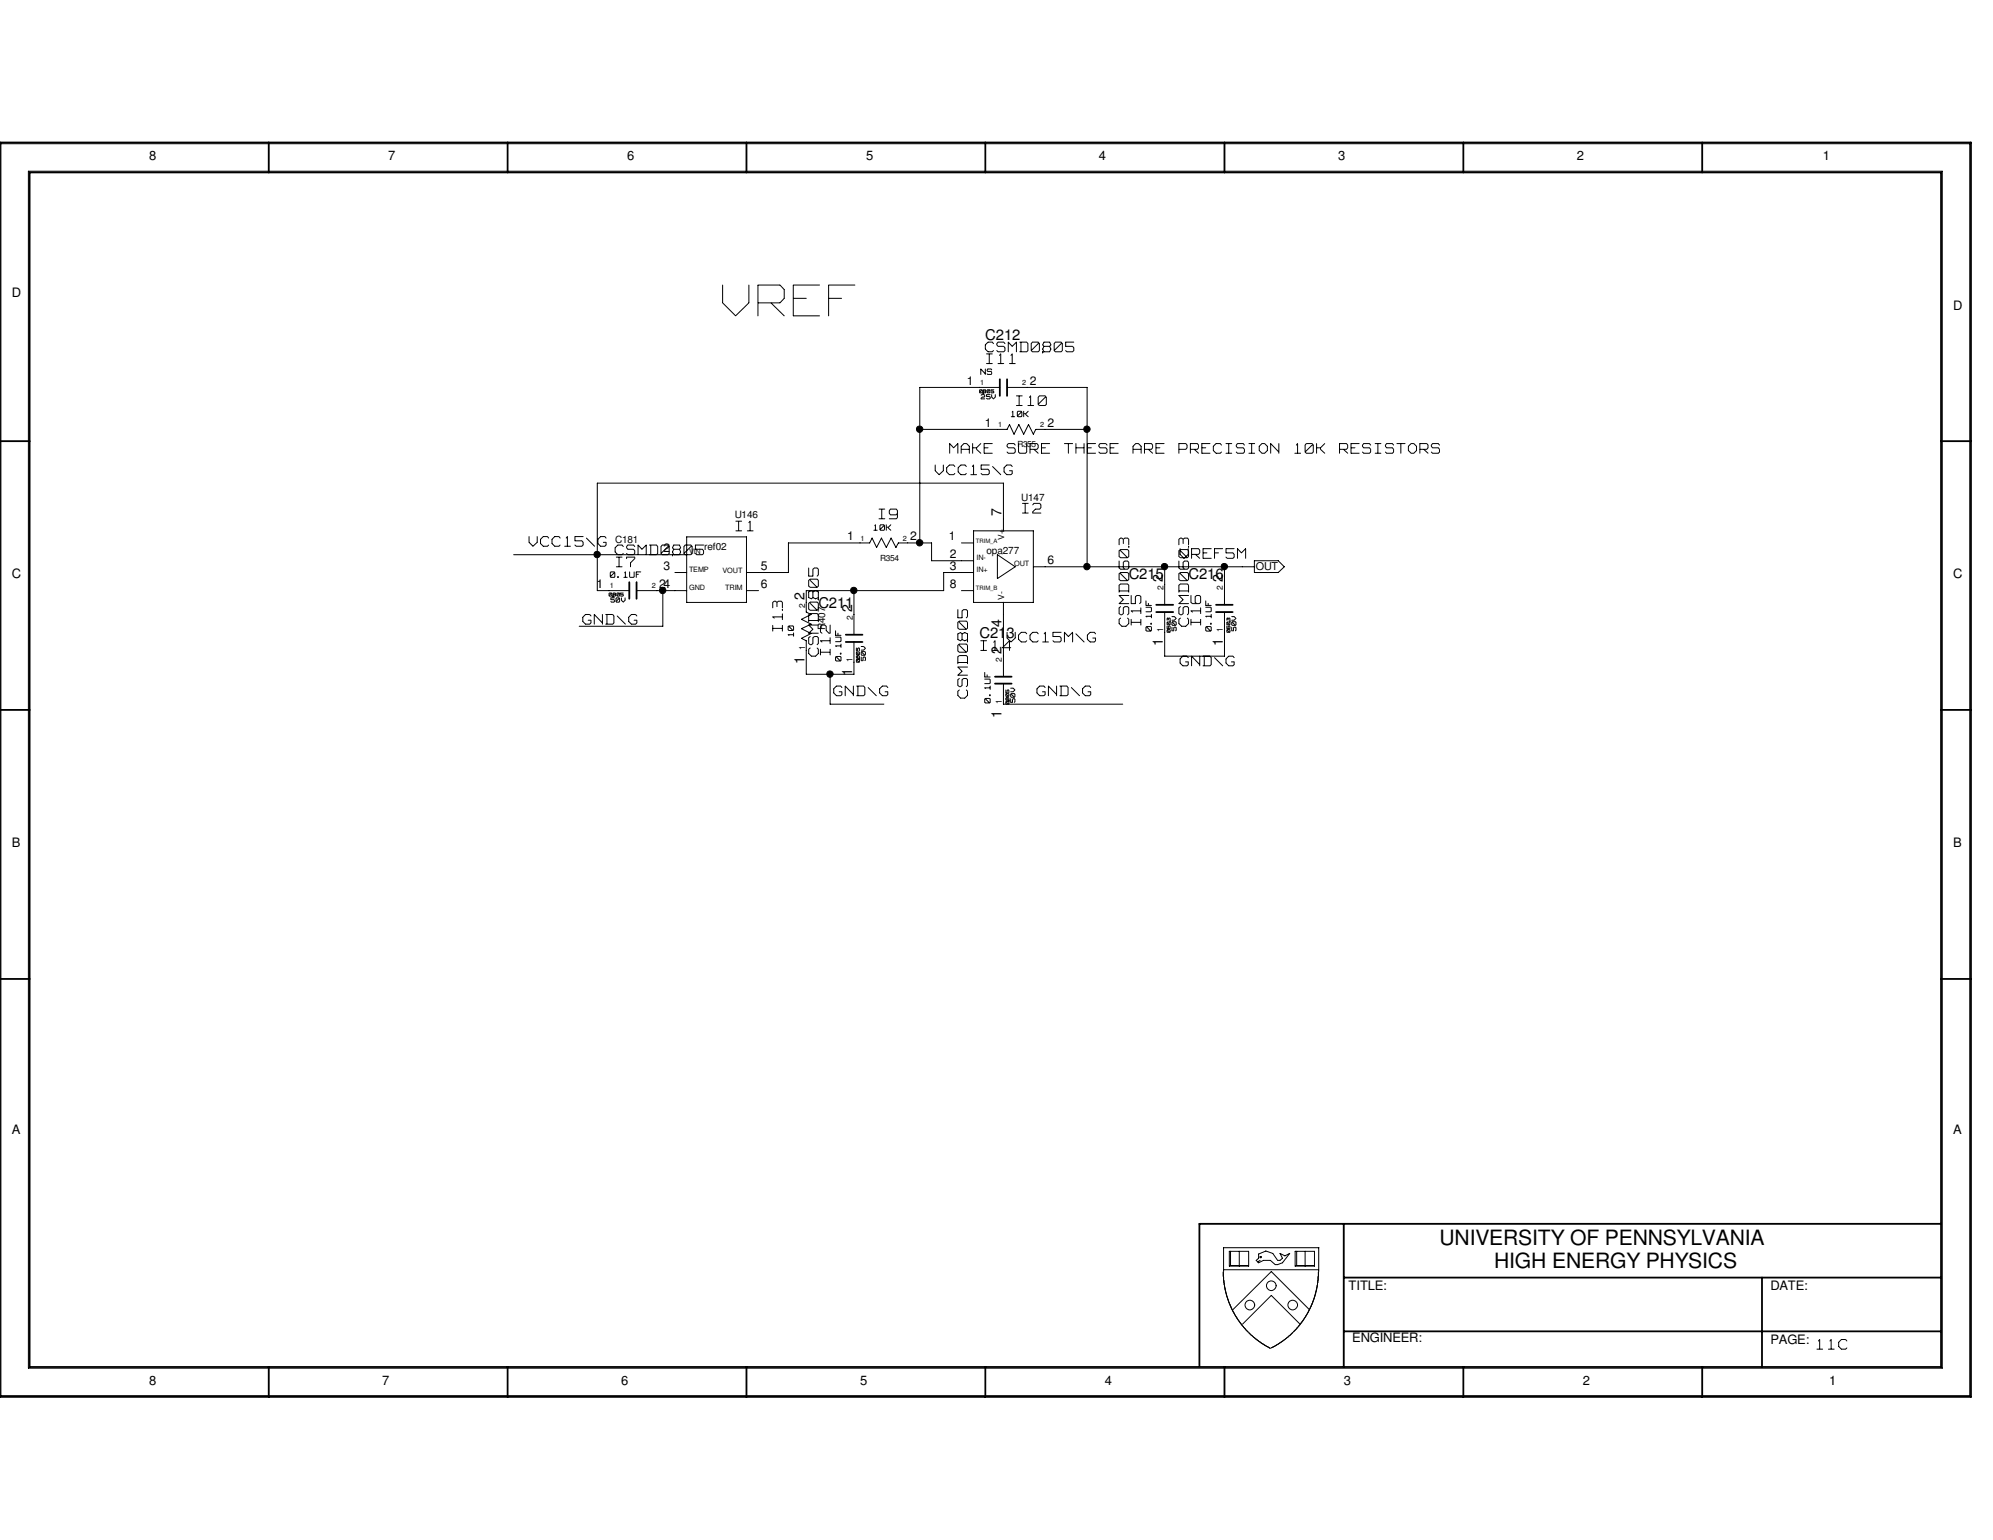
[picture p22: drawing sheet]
<svg xmlns="http://www.w3.org/2000/svg" width="279mm" height="216mm" viewBox="0 0 279 216" stroke-linecap="round" stroke-linejoin="round" font-family="sans-serif">
<defs><g id="words">
<text font-size="8.1" fill="#fff" x="101.3" y="45.1">VREF</text>
<g font-size="3" fill="#fff">
<text x="110.1" y="88.5" transform="rotate(-90 110.1 88.5)">I13</text>
<text x="158.7" y="87.8" transform="rotate(-90 158.7 87.8)">CSMD0603</text>
<text x="160.4" y="87.6" transform="rotate(-90 160.4 87.6)">I15</text>
<text x="167" y="87.8" transform="rotate(-90 167 87.8)">CSMD0603</text>
<text x="168.7" y="87.6" transform="rotate(-90 168.7 87.6)">I16</text>
<text x="115.1" y="92" transform="rotate(-90 115.1 92)">CSMD0805</text>
<text x="116.8" y="91.8" transform="rotate(-90 116.8 91.8)">I12</text>
<text x="136.1" y="97.9" transform="rotate(-90 136.1 97.9)">CSMD0805</text>
</g>
<g font-size="3">
<text x="201.8" y="174.6">UNIVERSITY OF PENNSYLVANIA</text>
<text x="209.5" y="177.8">HIGH ENERGY PHYSICS</text>
</g>
<g font-size="2.6" fill="#fff">
<text x="138.1" y="49.6">CSMD0805</text>
<text x="138.3" y="51.2">I11</text>
<text x="142.5" y="57.1">I10</text>
<text x="133.1" y="63.8">MAKE SURE THESE ARE PRECISION 10K RESISTORS</text>
<text x="131.1" y="66.8">VCC15\G</text>
<text x="74.2" y="76.8">VCC15\G</text>
<text x="103.2" y="74.7">I1</text>
<text x="123.2" y="73">I9</text>
<text x="143.3" y="72.2">I2</text>
<text x="86.2" y="78">CSMD0805</text>
<text x="86.4" y="79.7">I7</text>
<text x="165.4" y="78.5">VREF5M</text>
<text x="81.7" y="87.8">GND\G</text>
<text x="137.5" y="91.4">I14</text>
<text x="141.2" y="90.3">VCC15M\G</text>
<text x="165.4" y="93.6">GND\G</text>
<text x="116.9" y="97.8">GND\G</text>
<text x="145.4" y="97.8">GND\G</text>
<text x="254.7" y="189.4">11C</text>
</g>
<g font-size="2.1">
<text x="138.1" y="47.6">C212</text>
<text x="158.2" y="81.1">C215</text>
<text x="166.6" y="81.1">C216</text>
<text x="114.7" y="85.3">C211</text>
<text x="137.3" y="89.5">C213</text>
</g>
<g font-size="2">
<text x="140.4" y="72.4" transform="rotate(-90 140.4 72.4)">7</text>
<text x="163" y="81.6" transform="rotate(-90 163 81.6)">2</text>
<text x="171.4" y="81.6" transform="rotate(-90 171.4 81.6)">2</text>
<text x="112.8" y="84.1" transform="rotate(-90 112.8 84.1)">2</text>
<text x="119.5" y="85.8" transform="rotate(-90 119.5 85.8)">2</text>
<text x="140.4" y="87.9" transform="rotate(-90 140.4 87.9)">4</text>
<text x="112.8" y="93.1" transform="rotate(-90 112.8 93.1)">1</text>
<text x="119.5" y="94.8" transform="rotate(-90 119.5 94.8)">1</text>
<text x="140.4" y="91.7" transform="rotate(-90 140.4 91.7)">2</text>
<text x="163" y="90.6" transform="rotate(-90 163 90.6)">1</text>
<text x="171.4" y="90.6" transform="rotate(-90 171.4 90.6)">1</text>
<text x="140.4" y="100.7" transform="rotate(-90 140.4 100.7)">1</text>
</g>
<g font-size="1.8">
<text x="20.9" y="22.5">8</text>
<text x="54.4" y="22.5">7</text>
<text x="87.9" y="22.5">6</text>
<text x="121.4" y="22.5">5</text>
<text x="154.1" y="22.5">4</text>
<text x="187.6" y="22.5">3</text>
<text x="221.1" y="22.5">2</text>
<text x="255.6" y="22.5">1</text>
<text x="1.7" y="41.7">D</text>
<text x="273.8" y="43.4">D</text>
<text x="1.7" y="81.1">C</text>
<text x="273.8" y="81.1">C</text>
<text x="1.7" y="118.7">B</text>
<text x="273.8" y="118.7">B</text>
<text x="1.7" y="159">A</text>
<text x="273.8" y="159">A</text>
<text x="189.1" y="180.9">TITLE:</text>
<text x="248.2" y="180.9">DATE:</text>
<text x="189.6" y="188.1">ENGINEER:</text>
<text x="248.2" y="188.4">PAGE:</text>
<text x="20.9" y="194.1">8</text>
<text x="53.6" y="194.1">7</text>
<text x="87.1" y="194.1">6</text>
<text x="120.6" y="194.1">5</text>
<text x="154.9" y="194.1">4</text>
<text x="188.4" y="194.1">3</text>
<text x="221.9" y="194.1">2</text>
<text x="256.4" y="194.1">1</text>
</g>
<g font-size="1.7">
<text x="135.6" y="53.9">1</text>
<text x="144.4" y="53.9">2</text>
<text x="138" y="59.8">1</text>
<text x="146.9" y="59.8">2</text>
<text x="93" y="77.4">2</text>
<text x="118.8" y="75.7">1</text>
<text x="127.6" y="75.7">2</text>
<text x="133" y="75.7">1</text>
<text x="83.6" y="82.4">1</text>
<text x="92.4" y="82.4">24</text>
<text x="93" y="79.9">3</text>
<text x="106.7" y="79.9">5</text>
<text x="106.7" y="82.4">6</text>
<text x="133.2" y="82.4">8</text>
<text x="133.2" y="78.2">2</text>
<text x="133.2" y="79.9">3</text>
<text x="146.9" y="79.1">6</text>
</g>
<g font-size="1.7" fill="#fff">
<text x="111.5" y="89.2" transform="rotate(-90 111.5 89.2)">10</text>
<text x="161.7" y="88.5" transform="rotate(-90 161.7 88.5)">0.1UF</text>
<text x="170.1" y="88.5" transform="rotate(-90 170.1 88.5)">0.1UF</text>
<text x="118.2" y="92.7" transform="rotate(-90 118.2 92.7)">0.1UF</text>
<text x="139.1" y="98.6" transform="rotate(-90 139.1 98.6)">0.1UF</text>
</g>
<g font-size="1.5" fill="#fff">
<text x="137.5" y="52.6">NS</text>
<text x="141.8" y="58.5">10K</text>
<text x="122.5" y="74.5">10K</text>
<text x="85.6" y="81.1">0.1UF</text>
</g>
<text font-size="1.5" x="176.1" y="79.9">OUT</text>
<g font-size="1.4">
<text x="143.2" y="70.2">U147</text>
<text x="86.2" y="76.1">C181</text>
<text x="98.7" y="77.2">ref02</text>
<text x="103" y="72.7">U146</text>
<text x="138.3" y="77.7">opa277</text>
<text x="115.7" y="88.3" transform="rotate(-90 115.7 88.3)">R407</text>
</g>
<g font-size="1.4" fill="#fff">
<text x="165.1" y="88.4" transform="rotate(-90 165.1 88.4)">50V</text>
<text x="173.5" y="88.4" transform="rotate(-90 173.5 88.4)">50V</text>
<text x="121.5" y="92.6" transform="rotate(-90 121.5 92.6)">50V</text>
<text x="142.5" y="98.5" transform="rotate(-90 142.5 98.5)">50V</text>
</g>
<g font-size="1.2" fill="#fff">
<text x="137.5" y="56">25V</text>
<text x="85.6" y="84.5">50V</text>
</g>
<g font-size="1.2">
<text x="142.6" y="62.7">R355</text>
<text x="140.8" y="75.6" transform="rotate(-90 140.8 75.6)">V+</text>
<text x="123.4" y="78.6">R354</text>
<text x="163.1" y="82.8" transform="rotate(-90 163.1 82.8)">2</text>
<text x="171.4" y="82.8" transform="rotate(-90 171.4 82.8)">2</text>
<text x="112.9" y="85.2" transform="rotate(-90 112.9 85.2)">2</text>
<text x="119.5" y="87" transform="rotate(-90 119.5 87)">2</text>
<text x="140.8" y="84.1" transform="rotate(-90 140.8 84.1)">V-</text>
<text x="163.1" y="88.6" transform="rotate(-90 163.1 88.6)">1</text>
<text x="171.4" y="88.6" transform="rotate(-90 171.4 88.6)">1</text>
<text x="112.9" y="91.1" transform="rotate(-90 112.9 91.1)">1</text>
<text x="119.5" y="92.8" transform="rotate(-90 119.5 92.8)">1</text>
<text x="140.5" y="92.8" transform="rotate(-90 140.5 92.8)">2</text>
<text x="140.5" y="98.6" transform="rotate(-90 140.5 98.6)">1</text>
</g>
<g font-size="1">
<text x="137.4" y="54">1</text>
<text x="139.9" y="59.9">1</text>
<text x="143.3" y="54">2</text>
<text x="145.8" y="59.9">2</text>
<text x="96.6" y="77.7">VIN</text>
<text x="120.6" y="75.8">1</text>
<text x="126.6" y="75.8">2</text>
<text x="85.5" y="82.5">1</text>
<text x="91.4" y="82.5">2</text>
<text x="96.6" y="82.8">GND</text>
<text x="96.6" y="80.2">TEMP</text>
<text x="101.3" y="80.3">VOUT</text>
<text x="101.7" y="82.8">TRIM</text>
<text x="136.9" y="80.2">IN+</text>
<text x="136.9" y="78.6">IN-</text>
<text x="142.2" y="79.4">OUT</text>
</g>
<g font-size="1" fill="#fff">
<text x="164.2" y="88.6" transform="rotate(-90 164.2 88.6)">0603</text>
<text x="172.6" y="88.6" transform="rotate(-90 172.6 88.6)">0603</text>
<text x="120.6" y="92.8" transform="rotate(-90 120.6 92.8)">0805</text>
<text x="141.6" y="98.7" transform="rotate(-90 141.6 98.7)">0805</text>
</g>
<g font-size=".8" fill="#fff">
<text x="137.3" y="55.2">0805</text>
<text x="85.4" y="83.7">0805</text>
</g>
<g font-size=".8">
<text x="136.8" y="76.1">TRIM_A</text>
<text x="136.8" y="82.8">TRIM_B</text>
</g>
</g></defs>
<g fill="none" stroke="#000" stroke-width=".25">
<path d="M0 20h276.3v175.8h-276.3zM37.7 20v4.2M71.2 20v4.2M104.6 20v4.2M138.1 20v4.2M171.7 20v4.2M205.1 20v4.2M238.6 20v4.2M4.1 24.2h268v167.4h-268zM140.2 53.2v2.3M141.2 53.2v2.3M0 61.8h4.1"/>
<path d="M272.1 61.8h4.2M0 99.5h4.1M88.2 81.6v2.3M89.2 81.6v2.3M118.6 90h2.3M118.6 89h2.3M139.5 95.8h2.3M139.5 94.9h2.3M162.1 85.8h2.4M162.1 84.8h2.4M170.5 85.8h2.3M170.5 84.8h2.3"/>
<path d="M272.1 99.5h4.2M0 137.2h4.1M272.1 137.2h4.2M188.4 179.1h83.7M188.4 171.6v20M247 179.1v12.5M272.1 171.6h-104v19.9M37.7 191.6v4.2M71.2 191.6v4.2M104.6 191.6v4.2M138.1 191.6v4.2M171.7 191.6v4.2"/>
<path d="M188.4 186.6h83.7M205.1 191.6v4.2M238.6 191.6v4.2"/>
</g>
<g fill="none" stroke="#000" stroke-width=".14">
<path d="M.1 20.2h276v175.5h-276zM4 24h268.3v167.8h-268.3zM101.3 40v2.4M105 40v2.4M106.3 40h3M109.3 40l.6 .6M111.2 40h3.7M116.2 40h3.6M101.3 42.5l1.8 1.7M105 42.5l-1.9 1.8M106.3 40v4.3M106.3 42.5h3"/>
<path d="M108.1 42.5l1.8 1.8M109.9 41.8l-.6 .7M109.9 40.6v1.2M111.2 40v4.3M111.3 41.8h1.7M111.3 44.3h3.6M116.2 40v4.3M116.2 41.8h1.8M137.3 55l.1 .1M137.3 54.7v.3M137.4 54.7h-.1M137.4 55.1h.2"/>
<path d="M137.4 54.7h.2M137.5 51.7l.6 .7M137.5 51.8v.7M137.5 55.9h.1M137.6 55.9h.4M137.6 54.7l-.2 .3M137.6 55.3l-.1 .1M137.6 54.7h.1M137.7 55.3h.2M137.7 55.7l-.2 .1M137.7 55l-.1 .1M137.7 54.7v.3"/>
<path d="M137.8 55.7h.1M137.8 55.1h.1M137.9 54.7v.4M137.9 55.1h.2M137.9 54.8h.2M137.9 54.7h.2M138 55.3v.1M138 55.5h.1M138 55.6v.1M138.1 54.7l.1 .1-.1 .3M138.1 48.4v.5M138.1 51.7v.8"/>
<path d="M138.1 48.9l.4 .4M138.3 55.8l.1 .1M138.3 55.3v.3M138.3 51h.8M138.3 49.6h.8M138.3 55.6h.4M138.3 55.3h.5M138.4 51.9h.1M138.4 54.7v.3M138.4 55v.1M138.4 51.9l.1 .2M138.4 52.4l.1 .1"/>
<path d="M138.4 55.9h.3M138.4 54.7h.1M138.5 55.1h.1M138.5 54.7h.1M138.5 51.7l-.1 .1M138.5 51.7h.4M138.5 52.1h.4M138.5 52.5h.4M138.5 48l-.4 .3M138.6 49.3h.5M138.6 48h.5M138.6 54.7l-.2 .3"/>
<path d="M138.7 54.7h.1M138.7 49.7v1.2M138.7 55.6l.1 .1M138.8 55l-.1 .1M138.8 54.7v.3M138.8 55.7v.1M138.8 55.8l-.1 .1M138.9 55l.1 .1M138.9 54.7v.1M138.9 51.7l.1 .2M138.9 52.1l.1 .1M139 54.8h.2"/>
<path d="M139 54.7h.3M139 55.7l.2 .2M139 52.2v.2M139 55.3v.3M139 55.1h.2M139 52.4l-.1 .1M139.1 48l.2 .2M139.2 54.8l.1 .1M139.3 49.1l-.2 .2M139.3 55l-.1 .1M139.3 54.9v.1M139.5 55.3v.3"/>
<path d="M139.5 55.7l-.2 .2M139.7 48.2v.1M139.7 48.3l.2 .3M139.7 49.1l.2 .2M139.9 48l-.1 .1M139.9 51h.8M140 49.3h.7M140 48.6h.7M140 48h.7M140.2 54.3h-11.3v21.8M140.3 49.6l-.2 .2M140.3 49.7v1.2"/>
<path d="M140.7 48l.2 .2M140.7 48.6l.2 .2M140.9 48.8v.3M140.9 49.1l-.2 .2M141.2 54.3h11.2v25.2M141.4 48l.5 .5M141.4 48v1.3M141.5 51h.8M141.8 58.4h.4M141.9 49.6l-.2 .2M141.9 49.7v1.2M142 57.7l-.1 .1"/>
<path d="M142 57.7v.7M142.5 56.9h.8M142.5 55.5h.8M142.5 48v1.3M142.5 48l-.6 .6M142.6 58.3l.1 .1M142.6 57.8v.5M142.7 57.7l-.1 .1M142.7 58.4h.4M142.7 57.7h.4M142.9 55.5v1.3M143 49.3h.9"/>
<path d="M143 48h.9M143.1 57.8l-.4 .5M143.1 48v1.3M143.2 57.8h.1M143.2 57.7l.1 .1M143.3 58.3l-.1 .1M143.3 57.8v.5M143.5 57.7v.7M143.6 58h.2M143.8 58v.1M143.8 58.2l.3 .2M143.9 48l.2 .2"/>
<path d="M144.1 49.1l-.2 .2M144.1 56.9h.8M144.1 48.2v.9M144.1 57.7l-.3 .3M144.5 55.5l-.2 .2M144.5 55.5v1.3M144.6 49.1l.1 .2M144.6 48.2v.9M144.7 48l-.1 .2M144.8 49.3h.7M144.8 48h.7M145.5 48.2l-.9 .9"/>
<path d="M145.5 56.7l.2 .2M145.5 48.2h.2M145.5 48l.2 .2M145.5 55.8v.8M145.7 55.5l-.2 .2M145.7 49.1l-.2 .2M145.7 48.2v.9M145.8 56.9h.7M145.8 55.5h.7M146.2 49.3h.1M146.3 48l-.1 .3 .1 .3-.1 .3 .1 .4M146.4 49.3h.7"/>
<path d="M146.4 48.6h.7M146.4 48h.7M146.5 55.8l-.9 .8M146.5 55.7h.1M146.5 55.5l.2 .2M146.7 56.7l-.2 .2M146.7 55.8v.8M147.2 48l.1 .3-.1 .3 .1 .3-.1 .4M147.8 49.1l.2 .2M147.8 48.2v.9M148 48l-.2 .2M148 49.3h.7"/>
<path d="M148 48h.7M148.7 48.2l-.9 .9M148.8 48.2h.1M148.8 48l.1 .2M148.9 49.1l-.1 .2M148.9 48.2v.9M149.4 49.1l.2 .2M149.4 48v.6M149.4 48.6h.9M149.4 48h1.1M149.6 49.3h.7M150.4 48.6l.1 .2"/>
<path d="M150.5 49.1l-.1 .2M150.5 48.8v.3M72 77.8h24.8M74.2 76l.5 .5M74.2 75.2v.8M75.3 75.2v.8M75.3 76l-.6 .6M75.8 75.6v.6M75.8 76.2l.4 .4M76.2 75.2l-.4 .4M76.2 75.2h.5M76.2 76.6h.5"/>
<path d="M76.8 75.2l.1 .2M76.9 76.4l-.1 .2M77.4 75.6v.6M77.4 76.2l.4 .4M77.8 75.2l-.4 .4M77.8 75.2h.5M77.8 76.6h.5M78.4 75.2l.1 .2M78.5 76.4l-.1 .2M79.2 76.6h.8M79.5 75.2l-.1 .2M79.5 75.3v1.2"/>
<path d="M80.6 76.4l.2 .2M80.6 75.2v.6M80.6 75.2h1.1M80.6 75.8h.9M80.8 76.6h.7M81.6 75.8l.1 .2M81.7 76.4l-.1 .2M81.7 76.1v.3M82.2 75.4l1.2 1.2M83.8 75.6v.6M83.8 76.2l.4 .4M84.2 75.2l-.4 .4"/>
<path d="M84.2 75.2h.6M84.2 76.6h.6M84.6 76h.3M84.8 75.2l.2 .2M85 76.4l-.2 .2M85 76v.4M86.2 76.8v.5M86.2 77.4l.4 .4M86.4 79.5h.8M86.4 78.1h.8M86.6 76.4l-.4 .4M86.7 76.4h.5"/>
<path d="M86.8 78.1v1.3M87.2 76.4l.2 .2M87.4 77.6l-.2 .2M87.8 76.6v.2M87.8 78.1v.2M87.8 76.8l.2 .2M87.8 77.6l.2 .2M87.9 78.1h1M88 76.4l-.1 .2M88.1 77h.7M88.1 76.4h.7M88.4 79v.5"/>
<path d="M88.8 76.4l.2 .2M88.8 77l.2 .2M88.9 78.4l-.5 .5M89 77.3v.3M89 78.1v.2M89 77.6l-.2 .2M89.5 76.4l.5 .6M89.5 76.5v1.3M90.6 76.5v1.3M90.6 76.4l-.6 .6M91.1 76.4h.9M91.2 76.5v1.2"/>
<path d="M92 76.4l.2 .2M92.2 77.6l-.2 .2M92.2 76.7v.9M92.7 77.6l.1 .2M92.7 76.7v.9M92.8 76.4l-.1 .2M92.9 76.4h.7M93.6 76.7l-.9 .9M93.6 76.6h.2M93.6 76.4l.2 .2M93.8 77.6l-.2 .2M93.8 76.7v.9"/>
<path d="M94.3 77.8h.1M94.4 76.4l-.1 .4 .1 .2-.1 .4 .1 .4M94.5 77h.7M94.5 76.4h.7M95.2 76.4l.2 .4-.2 .2 .2 .4-.2 .4M95.9 77.6l.2 .2M95.9 76.7v.9M96.1 76.4l-.2 .2M96.1 76.4h.7M96.3 75.3h8.3v9.2h-8.3zM96.8 76.7l-.9 .9M96.9 76.6h.1"/>
<path d="M96.9 76.4l.1 .2M97 77.6l-.1 .2M97 76.7v.9M97.5 77.6l.2 .2M97.5 76.4v.6M97.5 77h.9M97.5 76.4h1.1M97.7 77.8h.7M98.5 77l.1 .2M98.6 77.6l-.1 .2M98.6 77.3v.3M103.2 74.4h.8"/>
<path d="M103.2 73.1h.8M103.5 73.1v1.3M104.8 74.4h.8M105.2 73.1l-.2 .2M105.2 73.1v1.3M113.4 79.6v1.1M114 79.8v.9M114.2 79.6l-.2 .2M114.2 79.6h.3M114.6 79.6l.1 .2M114.7 79.8v.8M122.5 74.3h.5"/>
<path d="M122.7 73.6l-.1 .1M122.7 73.6v.7M123.2 71.4h.8M123.2 72.7h.8M123.4 74.3h.1M123.4 73.7v.5M123.4 73.6v.1M123.5 74.3h.4M123.5 73.6h.4M123.6 71.4v1.3M123.9 73.7l-.5 .5M123.9 73.7h.1"/>
<path d="M123.9 73.6l.1 .1M124 74.3h-.1M124 73.7v.5M124.2 73.6v.7M124.3 73.9h.2M124.5 74h.1M124.6 74.1l.3 .2M124.7 72l.1 .2M124.7 71.6v.3M124.7 72.7h.9M124.8 71.4l-.1 .2M124.9 72.2h.7"/>
<path d="M124.9 71.4h.7M124.9 73.6l-.4 .3M125.6 71.4l.2 .2M125.8 72l-.2 .2M125.8 72.6l-.2 .1M125.8 71.6v.9M128.9 60.2h12.3l.3-.7 .7 1.4 .6-1.4 .7 1.4 .7-1.4 .7 1.4 .3-.7h7.2M131.1 66l.5 .5M131.1 65.2v.8M132.2 65.2v.8M132.2 66l-.5 .5M132.7 65.6v.5"/>
<path d="M132.7 66.2l.4 .3M133.1 65.2l-.4 .4M133.1 65.2h.5M133.1 66.5h.5M133.1 62.2l.5 .5M133.1 62.2v1.3M133.7 65.2l.2 .2M133.9 66.4l-.2 .1M134.3 62.2v1.3M134.3 62.2l-.6 .6M134.3 65.6v.5M134.3 66.2l.4 .3"/>
<path d="M134.7 65.2l-.4 .4M134.7 65.2h.6M134.7 66.5h.6M134.7 62.6v.9M134.8 76.1h1.7M134.8 63h1M135.1 62.2l-.4 .4M135.2 62.2h.3M135.3 65.2l.2 .2M135.5 66.4l-.2 .1M135.5 62.2l.4 .4M135.9 62.6v.9"/>
<path d="M136.1 66.5h.8M136.4 62.2v1.3M136.4 62.8h.5M136.5 65.2l-.2 .2M136.5 74.4h8.4v10.1h-8.4zM136.5 78.6h-5.9v-2.5h-4.7l-.3 .7-.7-1.4-.7 1.4-.6-1.4-.7 1.4-.6-1.4-.4 .7h-11.4v4.2h-5.9M136.5 65.2v1.3M136.9 62.8v.2M136.9 63l.6 .5M137.5 62.2l-.6 .6M137.5 65.2v.6M137.5 66.4l.2 .1"/>
<path d="M137.6 65.2h1.1M137.6 65.8h.9M137.8 66.5h.7M138 62.2h1.1M138 62.2v1.3M138 63.5h1.1M138 62.8h.5M138.5 65.8l.2 .2M138.7 66.4l-.2 .1M138.7 66v.3M139.1 65.4l1.2 1.1M139.8 77.8l2.5 1.7-2.5 1.6z"/>
<path d="M140.7 74.4v-6.7h-57v15.1h4.5M140.8 65.6v.5M140.8 66.2l.3 .3M141.1 65.2l-.3 .4M141.2 62.4v.1M141.2 62.6l.2 .2M141.2 63.4l.2 .1M141.2 65.2h.5M141.2 66.5h.5M141.4 62.2l-.2 .2M141.4 62.2h.7M141.4 63.5h.7"/>
<path d="M141.4 62.8h.7M141.5 66h.4M141.7 65.2l.2 .2M141.9 66.4l-.2 .1M141.9 66v.3M142.2 62.2l.1 .2M142.2 62.8l.1 .2M142.3 63v.3M142.3 63.4l-.1 .1M142.8 63.4l.2 .1M142.8 62.2v1.1M143 63.5h.7"/>
<path d="M143.3 70.6h.8M143.3 71.9h.8M143.7 70.6v1.3M143.9 63.4l-.1 .1M143.9 62.2v1.1M144.4 62.2h.9M144.4 62.2v1.3M144.4 63h.9M144.8 71.8v.1M144.8 71.9h1.1M144.9 79.5h31M144.9 70.6l-.1 .2"/>
<path d="M145 70.6h.7M145 63l.5 .5M145.2 71.4l-.4 .4M145.2 71.4h.5M145.4 62.2l.1 .2M145.5 62.8l-.1 .2M145.5 62.4v.3M145.8 70.6l.1 .2M145.9 70.8v.3M145.9 71.2l-.1 .2M146 62.2h1.2M146 62.2v1.3"/>
<path d="M146 63.5h1.2M146 62.8h.6M149.2 62.2h1.2M149.8 62.2v1.3M150.8 62.2v1.3M150.9 62.8h1M152 62.2v1.3M152.4 62.2h1.2M152.4 62.2v1.3M152.5 63.5h1.1M152.5 62.8h.5M154.1 62.4v.1"/>
<path d="M154.1 62.6l.1 .2M154.1 63.4l.1 .1M154.2 62.2l-.1 .2M154.3 62.2h.7M154.3 63.5h.7M154.3 62.8h.7M155 62.2l.2 .2M155 62.8l.2 .2M155.2 63v.3M155.2 63.4l-.2 .1M155.6 62.2h1.2M155.6 62.2v1.3"/>
<path d="M155.7 63.5h1.1M155.7 62.8h.5M156.9 78l.2 .2M156.9 79.6l.2 .2M156.9 75.6v.8M156.9 77.3v.7M156.9 78.7v.9M157.1 75.4l-.2 .2M157.1 77.1v.1M157.1 77l-.2 .2M157.1 75.4h.1M157.1 77h.9"/>
<path d="M157.1 78.2h.9M157.1 79.8h.9M157.1 77.3l.9 .8M157.3 75.4l.2 .2M157.5 79.6l.1 .2M157.5 75.6v.6M157.5 78.9v.7M157.7 75.4l-.2 .2M157.7 78.7l-.2 .1M157.7 75.4h.3M157.7 78.7h.3M158.1 75.4l.1 .2"/>
<path d="M158.1 77l.1 .2M158.1 78.7l.1 .1M158.2 76.6h.1M158.2 78l-.1 .2M158.2 79.6l-.1 .2M158.2 75.6v.8M158.2 77.3v.7M158.2 78.9v.7M158.8 62.6v.9M158.9 63h1M159.2 62.2l-.4 .4M159.3 62.2h.3"/>
<path d="M159.6 62.2l.4 .4M160 62.6v.9M160.4 62.2h1M160.4 62.2v1.3M160.5 63h.9M161 63l.6 .5M161.4 62.2l.2 .2M161.6 62.8l-.2 .2M161.6 62.4v.3M162.1 62.2h1.1M162.1 62.2v1.3M162.1 63.5h1.1"/>
<path d="M162.1 62.8h.5M163.3 79.5v5.3M165.3 78l.2 .2M165.3 79.6l.2 .2M165.3 62.2h.9M165.3 62.2v1.3M165.3 75.6v.8M165.3 77.3v.7M165.3 78.7v.9M165.3 63h.9M165.4 77.7l.5 .5M165.4 76.9v.8"/>
<path d="M165.5 75.4l-.2 .2M165.5 77.1v.1M165.5 77l-.2 .2M165.5 75.4h.1M165.5 77.3l.9 .8M165.5 77h.9M165.5 78.2h.9M165.5 79.8h.9M165.7 75.4l.2 .2M165.9 79.6l.1 .2M165.9 75.6v.6M165.9 78.9v.7"/>
<path d="M166.1 75.4l-.2 .2M166.1 78.7l-.2 .1M166.1 75.4h.3M166.1 78.7h.3M166.2 62.2l.2 .2M166.4 62.8l-.2 .2M166.4 62.4v.3M166.5 75.4l.1 .2M166.5 77l.1 .2M166.5 78.7l.1 .1M166.6 76.9v.8M166.6 77.7l-.6 .6"/>
<path d="M166.6 76.6h.1M166.6 78l-.1 .2M166.6 79.6l-.1 .2M166.6 75.6v.8M166.6 77.3v.7M166.6 78.9v.7M166.9 62.2h.9M166.9 62.2v1.3M166.9 63h.9M167 76.9h1M167 77v1.3M167.1 77.7h.9"/>
<path d="M167.5 63l.5 .5M167.6 77.8l.6 .5M167.9 62.2l.1 .2M168 76.9l.2 .2M168 62.8l-.1 .2M168 62.4v.3M168.2 77.5l-.2 .2M168.2 77.2v.3M168.5 62.2h1.1M168.5 62.2v1.3M168.5 63.5h1.1M168.5 62.8h.5"/>
<path d="M168.7 76.9h1.1M168.7 77v1.3M168.7 78.3h1.1M168.7 77.5h.5M170.1 62.6v.5M170.1 63.2l.4 .3M170.3 76.9h1.1M170.3 77v1.3M170.3 77.5h.5M170.5 62.2l-.4 .4M170.5 62.2h.5M170.5 63.5h.5"/>
<path d="M171.1 62.2l.1 .2M171.2 63.4l-.1 .1M171.7 79.5v5.3M171.9 76.9v.6M171.9 78.1l.1 .2M171.9 62.2h.8M171.9 63.5h.8M171.9 77.5h.9M171.9 76.9h1.1M172.1 78.3h.7M172.3 62.2v1.3M172.8 77.5l.2 .2"/>
<path d="M173 77.8v.3M173 78.1l-.2 .2M173.3 62.4v.1M173.3 62.6l.2 .2M173.3 63.4l.2 .1M173.5 62.2l-.1 .2M173.5 76.9l.5 .6M173.5 77v1.3M173.5 62.2h.7M173.5 63.5h.7M173.5 62.8h.7M174.3 62.2l.2 .2"/>
<path d="M174.3 62.8l.2 .2M174.5 63.4l-.2 .1M174.5 63v.3M174.6 76.9l-.6 .6M174.6 77v1.3M175.1 62.2h.8M175.1 63.5h.8M175.5 62.2v1.3M175.9 78.6h3.3l.8 .9-.8 .8h-3.3zM176.5 63.2l.4 .3M176.5 62.6v.5M176.9 62.2l-.4 .4"/>
<path d="M177 62.2h.2M177 63.5h.2M177.3 62.2l.4 .4M177.7 62.6v.5M177.7 63.2l-.4 .3M178.1 62.2l1.1 1.1M178.1 62.2v1.3M179.3 62.2v1.3M181.5 63.5h.8M181.9 62.2l-.2 .2M181.9 62.2v1.3M183 62.4v.9"/>
<path d="M183 63.4l.1 .1M183.1 62.2l-.1 .2M183.2 62.2h.7M183.2 63.5h.7M183.9 62.4l-.9 .9M183.9 62.4h.2M183.9 62.2l.2 .2M184.1 62.4v.9M184.1 63.4l-.2 .1M184.6 62.2v1.3M184.6 62.8h.5M185.1 62.8v.2"/>
<path d="M185.2 63l.5 .5M185.7 62.2l-.6 .6M187.8 62.2h.9M187.8 62.2v1.3M187.8 63h.9M188.4 63l.5 .5M188.8 62.2l.1 .2M188.9 62.8l-.1 .2M188.9 62.4v.3M189.4 62.2h1.1M189.4 62.2v1.3M189.4 63.5h1.1"/>
<path d="M189.4 62.8h.5M191 62.4v.1M191 62.6l.2 .2M191 63.4l.2 .1M191.2 62.2l-.1 .2M191.2 62.2h.7M191.2 63.5h.7M191.2 62.8h.7M192 62.2l.2 .2M192 62.8l.2 .2M192.2 63v.3M192.2 63.4l-.2 .1"/>
<path d="M192.8 62.2h.8M192.8 63.5h.8M193.2 62.2v1.3M194.2 62.4v.1M194.2 62.6l.2 .2M194.2 63.4l.2 .1M194.4 62.2l-.1 .2M194.4 62.2h.8M194.4 63.5h.8M194.4 62.8h.8M195.2 62.2l.2 .2M195.2 62.8l.2 .2"/>
<path d="M195.4 63v.3M195.4 63.4l-.2 .1M195.8 62.2h1.2M196.4 62.2v1.3M197.4 63.2l.4 .3M197.4 62.6v.5M197.8 62.2l-.4 .4M197.9 62.2h.3M197.9 63.5h.3M198.2 62.2l.4 .4M198.6 62.6v.5M198.6 63.2l-.4 .3"/>
<path d="M199.1 62.2h.9M199.1 62.2v1.3M199.1 63h.9M199.6 63l.6 .5M200 62.2l.2 .2M200.2 62.8l-.2 .2M200.2 62.4v.3M200.7 62.4v.1M200.7 62.6l.1 .2M200.7 63.4l.1 .1M200.8 62.2l-.1 .2M200.9 62.2h.7"/>
<path d="M200.9 63.5h.7M200.9 62.8h.7M201.6 62.2l.2 .2M201.6 62.8l.2 .2M201.8 63v.3M201.8 63.4l-.2 .1M81.7 86.6v.5M81.7 87.1l.4 .4M82.1 86.1l-.4 .4M82.1 87.5h.5M82.1 86.1h.5M82.5 87h.3"/>
<path d="M82.7 86.1l.1 .3M82.8 87.3l-.1 .2M82.8 87v.3M83.3 86.1l1.1 1.2M83.3 86.2v1.3M84.5 86.1v1.4M84.9 87.5h1M84.9 86.1h1M85.1 86.2v1.3M85.4 83.5v.1M85.4 83.2v.3M85.4 83.1v.1"/>
<path d="M85.5 83.6h.1M85.5 83.1h.1M85.6 80.9h.1M85.6 80.3v.5M85.6 80.2v.1M85.6 84.3l.1 .1M85.6 83.8v.3M85.6 83.2l-.2 .3M85.7 80.9h.4M85.7 83.8h.4M85.7 84.1h.3M85.7 83.2h.1"/>
<path d="M85.7 83.1l.1 .1M85.7 80.2h.4M85.8 84.4h.2M85.8 83.5l-.1 .1M85.8 83.2v.3M85.9 86.1l.2 .3M85.9 83.6h.1M86 83.1v.5M86 83.6h.2M86 83.3h.2M86 83.1h.2M86.1 87.3l-.2 .2"/>
<path d="M86.1 84.1v.1M86.1 80.3l-.5 .5M86.1 86.4v.9M86.1 80.3h.1M86.1 80.2l.1 .1M86.1 84.3v.1M86.1 84.2v.1M86.2 80.9h-.1M86.2 80.3v.5M86.2 83.1l.1 .2-.1 .3M86.4 84.3v.1M86.4 83.9v.4"/>
<path d="M86.4 83.8v.1M86.5 83.5v.1M86.5 84.4h.2M86.5 83.8h.2M86.5 83.2v.3M86.5 83.1v.1M86.5 86.4l1.2 1.1M86.6 80.9h.1M86.6 83.6h.1M86.6 83.1h.1M86.7 80.9h.1M86.7 83.2l-.2 .3"/>
<path d="M86.7 83.9l-.3 .4M86.8 83.8l.1 .1M86.8 83.9h.1M86.8 83.2h.1M86.8 83.1l.1 .1M86.9 84.3l-.1 .1M86.9 83.2v.3M86.9 83.9v.4M86.9 83.5l-.1 .1M87 83.5v.1M87 83.1v.2M87 83.3h.2"/>
<path d="M87 83.1h.4M87.1 83.6h.1M87.1 84.2l.2 .2M87.1 83.8v.3M87.3 83.3l.1 .1M87.4 83.5l-.1 .1M87.4 83.4v.1M87.5 80.9h.4M87.6 83.8v.3M87.6 84.2l-.2 .2M87.7 80.2l-.1 .1M87.7 80.2v.7"/>
<path d="M88.1 86.6v.5M88.1 87.1l.4 .4M88.3 80.9h.1M88.3 80.2v.6M88.4 80.9h.4M88.5 86.1l-.4 .4M88.6 87.5h.5M88.6 86.1h.5M88.9 80.9h-.1M88.9 87h.3M88.9 80.2v.6M89.1 86.1l.2 .3"/>
<path d="M89.2 80.2h.6M89.2 80.2v.7M89.2 80.5h.3M89.2 82.8h7.1M89.3 87.3l-.2 .2M89.3 87v.3M92.9 82.8v5h-11.7M94.6 80.3h1.7M104.6 82.8h1.7M108.3 86.5l.2 .2M108.3 84.5v.7M108.3 87.7v.8"/>
<path d="M108.4 88.1h1.2M108.4 86.5h1.2M108.5 84.3l-.2 .2M108.6 84.3h.1M108.7 84.3l.2 .2M108.9 84.5v.5M109.1 84.3l-.1 .1M109.2 84.3h.3M109.5 84.3l.2 .2M109.7 85.4h.1M109.7 84.5v.7M109.7 86.1v.8"/>
<path d="M109.7 87.7v.8M110.5 88.3l.1 .1M110.5 89l.1 .1M110.5 87.9v.4M110.5 89h.7M110.6 87.8h.1M110.6 87.8h-.1M110.7 87.8h.4M110.7 87.9l.4 .4M110.7 88.4h.4M111.2 87.8h.1M111.3 88.3l-.1 .1"/>
<path d="M111.3 87.9v.4M111.3 88.7v.5M113.4 87.6l.6 .6M113.4 82.2l.2 .1M113.4 83l.3-.2 .3 .2 .3-.2 .4 .2M113.4 83.8l.3 .1 .3-.1 .3 .1 .4-.1M113.4 85.4l.2 .2M113.4 90.2l.1 .1M113.4 80.8h.6M113.4 81.4v.7M113.4 83v.7M113.4 84.6v.7"/>
<path d="M113.4 86.2v1M113.4 89.5v.7M113.4 91.1v.5M113.4 91.6l.3 .4M113.4 87.6h1.3M113.4 88.8h1.3M113.4 87h1.3M113.6 81.2v.2M113.6 84.5v.1M113.6 81.2l-.2 .2M113.6 84.4l-.2 .2M113.6 86l-.2 .2"/>
<path d="M113.6 89.2l-.2 .2M113.6 90.4h.1M113.6 90.8l-.2 .2M113.6 84.4h.9M113.6 81.4l.9 .9M113.6 81.2h.9M113.6 82.3h.9M113.6 84.6l.9 .9M113.6 85.6h.9M113.6 86h.9M113.8 92h.5M113.9 88.3l-.5 .5"/>
<path d="M114 90.2l-.3 .2M114 83v.7M114 89.5v.7M114.2 89.2l-.2 .2M114.2 89.2h.3M114.6 81.2l.1 .2M114.6 84.4l.1 .2M114.6 86l.1 .2M114.6 89.2l.1 .2M114.6 90.8l.1 .2M114.7 83.9h.1M114.7 80.6l-.1 .2"/>
<path d="M114.7 82.2l-.1 .1M114.7 85.4l-.1 .2M114.7 90.2l-.1 .2M114.7 81.4v.7M114.7 83v.7M114.7 84.6v.7M114.7 86.2v1M114.7 89.5v.7M114.7 91.1v.5M114.7 91.6l-.4 .4M115 88.6l.2 .2M115 89.8l.2 .2"/>
<path d="M115 87.8v.8M115 91v.8M115.1 89.8h1.2M115.1 91.4h1.2M115.2 87.6l-.2 .2M115.3 87.6h.3M115.6 87.6l.2 .2M115.8 87.8v.5M115.8 88.4l.4 .4M116.2 88.8h.2M116.4 94.5v4.2h7.5M116.4 87.6v1.1"/>
<path d="M116.4 89.4v.8M116.4 91v.8M116.9 96.6v.5M116.9 97.2l.4 .3M117.1 90.6h.2M117.1 92.6l.2 .1M117.1 88.4v.7M117.1 92.2v.3M117.1 89.3h.7M117.1 90h.7M117.2 89.1h.7M117.2 90.6h.7"/>
<path d="M117.3 92.1h.1M117.3 92l-.2 .1M117.3 96.2l-.4 .4M117.3 97.5h.5M117.3 96.2h.5M117.3 92.2l.5 .4M117.3 92h.5M117.3 92.7h.5M117.5 88.8v.2M117.6 97h.4M117.8 89.3l.1 .1M117.8 91.6h.1"/>
<path d="M117.8 91.6v.1M117.8 92l.1 .1M117.9 96.2l.1 .2M117.9 91.7h.1M117.9 89.9l-.1 .1M117.9 89.5v.3M117.9 90.3v.5M117.9 91.6v.1M117.9 92.2v.3M117.9 92.6l-.1 .1M118 97.4l-.1 .1M118 97v.3"/>
<path d="M118.5 96.2l1.1 1.1M118.5 96.2v1.3M119.6 96.2v1.3M119.7 82.8v6.2M120.1 91.2h.1M120.1 90.8v.4M120.1 91.5v.2M120.1 92v.2M120.1 92.6v.2M120.1 91.7v.1M120.1 92l.1-.1 .3 .1M120.1 92.2h.4"/>
<path d="M120.1 92.8h.1M120.1 97.5h.9M120.1 91.4v.1M120.1 92.5h.1M120.1 96.2h.9M120.1 91.5l.3 .2M120.1 91.4h.3M120.1 91.8h.3M120.1 92.6l.3 .2M120.1 92.5h.3M120.1 92.8h.3M120.2 91v.2"/>
<path d="M120.2 92v.2M120.3 96.2v1.3M120.3 90.8l-.1 .1M120.4 90.8h.1M120.4 90.8l.1 .1M120.4 91.4l.1 .1M120.4 92.5h.1M120.5 92.3h.1M120.5 91.7l-.1 .1M120.5 91.2h-.1M120.5 91v.1M120.5 91.5v.2"/>
<path d="M120.5 92v.2M120.5 92.6v.2M120.5 92.8h-.1M120.7 90.6h.3M120.7 91.1h.3M120.7 91.5v.2M120.7 92.1v.5M120.7 91.8l.1 .1M120.7 92.6h.3M120.8 91.4h.1M120.8 91.4h-.1M120.9 91.4h.3"/>
<path d="M120.9 91.9h.3M120.9 91.5l.3 .3M121 92.2v.4M121.1 96.2l.1 .2M121.1 92.1l-.1 .1M121.1 90.6l.2 .3M121.1 92.1h.1M121.2 97.4l-.1 .1M121.2 91.4h.1M121.2 92.1l.1 .1M121.2 96.4v.9M121.3 90.9l-.2 .2"/>
<path d="M121.3 91.8l-.1 .1M121.3 91.5v.2M121.3 92.2v.3M121.3 92.5l-.1 .1M121.7 96.4l1.2 1.1M123.3 96.6v.5M123.3 97.2l.4 .3M123.7 96.2l-.4 .4M123.7 97.5h.5M123.7 96.2h.5M124.1 97h.3M124.3 96.2l.2 .2"/>
<path d="M124.5 97.4l-.2 .1M124.5 97v.3M134.3 88.1l.2 .1M134.3 88.9l.4-.2 .2 .2 .4-.2 .3 .2M134.3 89.7l.4 .1 .2-.1 .4 .1 .3-.1M134.3 91.3l.2 .1M134.3 96.1l.2 .1M134.3 86.6h.6M134.3 85.5v1.1M134.3 87.3v.7M134.3 88.9v.7M134.3 90.5v.7"/>
<path d="M134.3 92.1v.9M134.3 95.3v.8M134.3 96.9v.6M134.3 93.5l.6 .6M134.3 97.5l.4 .4M134.3 92.9h1.3M134.3 93.5h1.3M134.3 94.7h1.3M134.5 87.1v.1M134.5 90.3v.2M134.5 87.1l-.2 .1M134.5 90.3l-.2 .2"/>
<path d="M134.5 91.9l-.2 .2M134.5 95.1l-.2 .2M134.5 96.3h.1M134.5 96.7l-.2 .2M134.5 90.5l.9 .9M134.5 91.4h.9M134.5 87.3l.9 .9M134.5 87.1h.9M134.5 88.2h.9M134.5 90.3h.9M134.5 91.9h.9M134.7 97.9h.5"/>
<path d="M134.8 82.8h1.7M134.8 94.1l-.5 .6M134.9 96.1l-.2 .2M134.9 85.7v.9M134.9 88.9v.7M134.9 95.3v.8M135.1 85.5l-.2 .1M135.1 95.1l-.2 .2M135.1 85.5h.3M135.1 95.1h.3M135.5 85.5l.1 .1M135.5 87.1l.1 .1"/>
<path d="M135.5 90.3l.1 .2M135.5 91.9l.1 .2M135.5 95.1l.1 .2M135.5 96.7l.1 .2M135.6 89.8h.1M135.6 86.4l-.1 .2M135.6 88.1l-.1 .1M135.6 91.3l-.1 .1M135.6 96.1l-.1 .2M135.6 85.7v.7M135.6 87.3v.7M135.6 88.9v.7"/>
<path d="M135.6 90.5v.7M135.6 92.1v.9M135.6 95.3v.8M135.6 96.9v.6M135.6 97.5l-.3 .4M136.5 80.3h-4.2v2.5h-19.3v3l.7 .3-1.3 .7 1.3 .7-1.3 .6 1.3 .7-1.3 .7 .6 .3v4.7h6.7v-4.5M137.5 91.2h.8M137.5 89.8h.8M137.9 89.9v1.2M138 96.4l.2 .1M138 98.5l.2 .1M138 94.3v.6"/>
<path d="M138 98v.4M138 95.2h.7M138 95.8h.7M138.1 94.9h.7M138.1 96.4h.7M138.2 98h.1M138.2 97.9l-.2 .1M138.2 98l.5 .5M138.2 97.9h.5M138.2 98.6h.5M138.4 94.6v.3M138.7 95.2l.1 .1"/>
<path d="M138.7 97.4h.1M138.7 97.5h.1M138.7 97.9l.1 .1M138.8 97.5h.1M138.8 95.8h-.1M138.8 95.3v.4M138.8 96.2v.4M138.8 98v.4M138.8 98.5l-.1 .1M139.1 91.2h.8M139.5 89.8l-.2 .2M139.5 89.9v1.2"/>
<path d="M140.6 90.8h1.1M140.7 95.8v2.9h16.7M140.7 84.5v10.4M141 97.1h.2M141 96.7v.4M141 97.4v.1M141 97.9v.2M141 98.5v.1M141 97.6h.1M141 97.9l.1-.1 .3 .1M141 98.1h.4M141 98.7h.1"/>
<path d="M141.1 97.3h.1M141.1 98.4h.1M141.1 97.2l-.1 .1M141.1 98.3l-.1 .1M141.1 97.2h.3M141.1 97.4l.3 .2M141.1 97.6h.3M141.1 98.5l.3 .2M141.1 98.3h.3M141.2 88.6v.8M141.2 96.9v.2M141.2 97.9v.2"/>
<path d="M141.2 89.5l.5 .5M141.3 96.7l-.1 .1M141.3 96.7h.1M141.4 96.7v.1M141.4 97.2v.1M141.4 98.3v.1M141.4 98.2h.1M141.4 97.6h.1M141.4 97.1h.1M141.4 96.9v.1M141.4 97.4v.1M141.4 97.9v.2"/>
<path d="M141.4 98.5v.1M141.4 98.7h.1M141.5 89.9v1.3M141.5 89.8l-1 1M141.7 96.5h.3M141.7 97h.3M141.7 97.4v.2M141.7 98v.4M141.7 97.7h.1M141.7 98.5h.2M141.8 97.2l-.1 .1M141.8 97.3h.1"/>
<path d="M141.8 97.2h.4M141.8 97.7h.4M141.8 97.4l.4 .3M141.9 98.1v.3M142 98h-.1M142 96.5l.3 .2M142.1 98h.1M142.2 97.2l.1 .1M142.2 98h.1M142.2 96.8l-.2 .2M142.3 97.7h-.1M142.3 97.4v.2"/>
<path d="M142.3 98.1v.2M142.3 98.4l-.1 .1M142.3 88.6v.8M142.3 89.5l-.6 .5M142.8 89.1v.5M142.8 89.6l.4 .4M143.2 88.6l-.4 .4M143.2 88.6h.5M143.2 90h.5M143.8 88.6l.1 .3M143.9 89.8l-.1 .2M144.4 89.1v.5"/>
<path d="M144.4 89.6l.4 .4M144.8 88.6l-.4 .4M144.8 88.6h.5M144.8 90h.5M145.4 88.6l.1 .3M145.4 96.6v.5M145.4 97.2l.4 .3M145.5 89.8l-.1 .2M145.8 96.2l-.4 .4M145.8 97.5h.5M145.8 96.2h.5M146.1 97h.4"/>
<path d="M146.2 90h.8M146.3 96.2l.2 .2M146.5 97.4l-.2 .1M146.5 97v.3M146.6 88.6l-.2 .3M146.6 88.7v1.3M147 96.2l1.1 1.1M147 96.2v1.3M147.6 89.8l.2 .2M147.6 88.6v.6M147.7 89.2h.8M147.7 88.6h1.1"/>
<path d="M147.8 90h.7M148.1 96.2v1.3M148.6 97.5h.9M148.6 89.2l.2 .3M148.6 96.2h.9M148.8 89.8l-.2 .2M148.8 89.5v.3M148.8 96.2v1.3M149.2 88.6l.5 .6M149.2 88.7v1.3M149.6 96.2l.1 .2M149.7 97.4l-.1 .1"/>
<path d="M149.7 96.4v.9M150.2 96.4l1.1 1.1M150.4 88.6l-.6 .6M150.4 88.7v1.3M150.8 88.9l1.2 1.1M151.8 96.6v.5M151.8 97.2l.3 .3M152.1 96.2l-.3 .4M152.2 97.5h.5M152.2 96.2h.5M152.4 89.1v.5M152.4 89.6l.4 .4"/>
<path d="M152.5 97h.4M152.7 96.2l.2 .2M152.8 88.6l-.4 .4M152.9 88.6h.5M152.9 90h.5M152.9 97.4l-.2 .1M152.9 97v.3M153.2 89.5h.3M153.4 88.6l.2 .3M153.6 89.8l-.2 .2M153.6 89.5v.3M156.9 81.2l.2 .2"/>
<path d="M156.9 86l.2 .1M156.9 80.5v.7M156.9 82.1v.9M156.9 85.3v.7M156.9 86.9v.5M156.9 83.5l.6 .6M156.9 87.4l.4 .4M156.9 83.5h1.3M156.9 84.6h1.3M156.9 82.8h1.3M157.1 86.2h.1M157.1 80.3v.1"/>
<path d="M157.1 80.3l-.2 .1M157.1 81.9l-.2 .1M157.1 85l-.2 .2M157.1 86.7l-.2 .1M157.1 80.3h.9M157.1 81.4h.9M157.1 81.9h.9M157.1 80.5l.9 .9M157.3 87.8h.5M157.4 84.1l-.5 .5M157.5 86l-.2 .2M157.5 85.3v.7"/>
<path d="M157.7 85l-.2 .2M157.7 85h.3M158.1 80.3l.1 .1M158.1 81.9l.1 .1M158.1 85l.1 .2M158.1 86.7l.1 .1M158.2 81.2l-.1 .2M158.2 86l-.1 .2M158.2 80.5v.7M158.2 82.1v.9M158.2 85.3v.7M158.2 86.9v.5"/>
<path d="M158.2 87.4l-.3 .4M158.6 85.6l.2 .2M158.6 84.6h.6M158.6 83.5v1.1M158.6 86.8v.8M158.6 85.6h1.3M158.6 87.2h1.3M159.2 83.7v.9M159.4 83.5l-.2 .2M159.4 83.5h.3M159.8 83.5l.1 .2M159.9 84.5l-.1 .1"/>
<path d="M159.9 83.7v.7M159.9 85.2v.8M159.9 86.8v.8M160.7 86.4l.1 .1M160.7 88.4l.1 .1M160.7 85.1h.6M160.7 85.8h.6M160.7 84.2v.7M160.7 88v.3M160.7 84.9h.7M160.7 86.4h.7M160.8 87.9h.1"/>
<path d="M160.8 87.8l-.1 .1M160.8 87.8h.5M160.8 88.5h.5M160.8 88l.5 .4M161 84.6v.2M161.3 87.4h.1M161.3 85.1l.1 .1M161.3 87.4v.1M161.3 87.8l.1 .1M161.4 87.5h.1M161.4 85.7l-.1 .1M161.4 85.3v.3"/>
<path d="M161.4 86.1v.5M161.4 87.4v.1M161.4 88v.3M161.4 88.4l-.1 .1M163.3 85.8v6.2h8.4v-6.2M163.6 86.8v.2M163.6 87.3v.2M163.6 87.8v.3M163.6 88.4v.2M163.6 87.5l.1 .1M163.6 88.1h.1M163.6 88.6h.1"/>
<path d="M163.7 86.7h-.1M163.7 87.2v.1M163.7 88.3h.1M163.7 87.2l-.1 .1M163.7 88.3h-.1M163.7 86.7h.1M163.7 87.2h.3M163.7 87.6h.3M163.7 88.1h.3M163.7 88.3h.3M163.7 88.6h.3M163.7 87.3l.3 .2"/>
<path d="M163.7 88.4l.3 .2M163.8 88.1h.1M163.8 86.8v.1M163.8 87.9v.2M163.9 86.7h-.1M163.9 87.8h-.1M163.9 86.7h.1M163.9 87.8h.1M164 86.7h.1M164 87.2v.1M164 87.8h.1M164 88.3h.1"/>
<path d="M164 87h.1M164 87.5v.1M164 86.8v.2M164 87.3v.2M164 87.9v.2M164 88.4v.2M164 88.1h.1M164 88.6h.1M164.3 87h.3M164.3 86.4h.3M164.3 88.4h.2M164.3 87.3v.2"/>
<path d="M164.3 87.9v.5M164.3 87.6l.1 .1M164.4 87.2h.1M164.4 87.2h-.1M164.4 87.2h.4M164.4 87.7h.4M164.4 87.3l.4 .3M164.5 88.1v.3M164.6 87.9l-.1 .1M164.6 86.4l.3 .3M164.7 87.9h.1M164.8 87.2h.1"/>
<path d="M164.8 87.9l.1 .1M164.8 86.7l-.2 .3M164.9 87.6l-.1 .1M164.9 87.3v.2M164.9 88.1v.2M164.9 88.3l-.1 .1M165.3 81.2l.2 .2M165.3 86l.1 .1M165.3 87.4l.4 .4M165.3 80.5v.7M165.3 82.1v.9M165.3 85.3v.7"/>
<path d="M165.3 86.9v.5M165.3 83.5l.6 .6M165.3 83.5h1.3M165.3 84.6h1.3M165.3 82.8h1.3M165.4 92.4v.5M165.4 93l.4 .3M165.5 80.3v.1M165.5 80.3l-.2 .1M165.5 81.9l-.2 .1M165.5 85l-.2 .2M165.5 86.2h.1"/>
<path d="M165.5 86.7l-.2 .1M165.5 80.5l.9 .9M165.5 80.3h.9M165.5 81.4h.9M165.5 81.9h.9M165.7 87.8h.5M165.8 84.1l-.5 .5M165.8 92l-.4 .4M165.9 86l-.2 .2M165.9 85.3v.7M165.9 93.3h.5M166.1 85l-.2 .2"/>
<path d="M166.1 85h.3M166.2 92.8h.3M166.4 92l.2 .2M166.5 81.9l.1 .1M166.5 80.3l.1 .1M166.5 85l.1 .2M166.5 86.7l.1 .1M166.6 93.2l-.2 .1M166.6 92.8v.3M166.6 86l-.1 .2M166.6 81.2l-.1 .2M166.6 80.5v.7"/>
<path d="M166.6 82.1v.9M166.6 85.3v.7M166.6 86.9v.5M166.6 87.4l-.4 .4M167 84.5l.2 .1M167 85.6l.2 .2M167 83.5v.9M167 86.8v.8M167 85.6h1.3M167 87.2h1.3M167 92v1.3M167 92l1.1 1.1"/>
<path d="M167.2 84.6h.9M167.6 84.5l.1 .1M167.6 83.7v.7M167.8 83.5l-.2 .2M167.8 83.5h.3M168.1 83.5l.2 .2M168.2 92v1.3M168.3 84.5l-.2 .1M168.3 83.7v.7M168.3 85.2v.8M168.3 86.8v.8M168.7 93.3h.9"/>
<path d="M168.8 92v1.3M169 86.4l.2 .1M169 88.4l.2 .1M169 84.2v.7M169 88v.3M169 85.1h.7M169 85.8h.7M169.1 84.9h.7M169.1 86.4h.7M169.2 87.9h.1M169.2 87.8l-.2 .1M169.2 88l.5 .4"/>
<path d="M169.2 87.8h.5M169.2 88.5h.5M169.4 84.6v.2M169.6 92l.2 .2M169.7 85.1l.1 .1M169.7 87.4h.1M169.7 87.4v.1M169.7 87.8l.1 .1M169.8 87.5h.1M169.8 85.7l-.1 .1M169.8 85.3v.3M169.8 86.1v.5"/>
<path d="M169.8 87.4v.1M169.8 88v.3M169.8 92.2v.9M169.8 88.4l-.1 .1M169.8 93.2l-.2 .1M170.3 92.2l1.1 1.1M171.9 92.4v.5M171.9 93l.4 .3M172 86.8v.2M172 87.3v.2M172 87.8v.3M172 88.4v.2"/>
<path d="M172 87.5v.1M172 88.1h.1M172 88.6h.1M172 87.2v.1M172 88.3h.1M172 86.7h.1M172.1 86.7h.1M172.1 87.3l.2 .2M172.1 87.2h.2M172.1 87.6h.2M172.1 88.1h.2M172.1 88.4l.2 .2"/>
<path d="M172.1 88.3h.2M172.1 88.6h.2M172.2 86.8v.1M172.2 87.9v.2M172.2 88.1h.1M172.3 86.7h-.1M172.3 87.8h-.1M172.3 92l-.4 .4M172.3 86.7h.1M172.3 87.8h.1M172.3 92h.5M172.3 93.3h.5"/>
<path d="M172.4 86.7h.1M172.4 87.2v.1M172.4 87.8h.1M172.4 88.3h.1M172.4 87h.1M172.4 86.8v.2M172.4 87.3v.2M172.4 87.9v.2M172.4 88.4v.2M172.4 87.5v.1M172.4 88.1h.1M172.4 88.6h.1"/>
<path d="M172.6 92.8h.4M172.7 87.3v.2M172.7 87.9v.5M172.7 87h.3M172.7 86.4h.3M172.7 87.6l.1 .1M172.7 88.4h.2M172.8 87.2h.1M172.8 87.2h-.1M172.8 87.2h.3M172.8 87.7h.3M172.8 87.3l.3 .3"/>
<path d="M172.8 92l.2 .2M172.9 88.1v.3M173 92.8v.3M173 87.9l-.1 .1M173 93.2l-.2 .1M173 86.4l.3 .3M173.1 87.9h.1M173.2 87.2h.1M173.2 87.9l.1 .1M173.2 86.7l-.2 .3M173.3 87.6l-.1 .1M173.3 87.3v.2"/>
<path d="M173.3 88.1v.2M173.3 88.3l-.1 .1M171.5 178.3l.2 2.1 .6 2.4 1.1 2.1 1.6 1.9M171.5 178h13.4M172.3 175.4h2.7v2.1h-2.7zM172.5 175.4v2h2.5M173.7 175.4v2.1M176.4 175.8l1.1-.4 .9 .3 .7 1h.4l.3-.3-.3-.7 .6 .4 .7-.4-1 1.3-.7 .3h-.3l-.7-.6h-1l-.7 .3-.3-.3 .3-.3zM176.7 176.7l-.4 .2M176.8 176.2v-.1l-.1 .1v.1h.1M181.6 175.4h2.7v2.1h-2.7zM181.8 175.4v2h2.5"/>
<path d="M183 175.4v2.1M184.8 178.3l-.1 2.1-.8 2.4-.6 1.3-.7 1.1-1.3 1.5M184.9 174.9v3.4M184.9 174.9h-13.4v3.4M172.3 182.6h.1M172.5 183.1h.1M172.8 183.6v.1M172.8 183.6l5.4-5.3 5.4 5.3M173.1 184.3h.1M173.7 185.1v.1M174.2 185.6l4-4 4 4M175 186.8l1.8 1.5 1.3 .7"/>
<path d="M176.5 188.1h.1M177.3 188.6h.1M178 189h.1M178.8 188.6h.1M179.6 188.1h.1M181.3 186.8l-1.5 1.2-1.6 1M182.7 185v.1M183.2 184.2v.1M254.7 189.1h.8M255.1 187.8l-.2 .2M255.1 187.8v1.3M256.3 189.1h.8"/>
<path d="M256.7 187.8l-.2 .2M256.7 187.8v1.3M257.8 188.2v.5M257.8 188.8l.3 .3M258.1 187.8l-.3 .4M258.2 187.8h.5M258.2 189.1h.5M258.7 187.8l.2 .2M258.9 189l-.2 .1"/>
<circle cx="83.7" cy="77.7" r=".45"/>
<circle cx="128.9" cy="60.2" r=".45"/>
<circle cx="128.9" cy="76.1" r=".45"/>
<circle cx="152.4" cy="60.2" r=".45"/>
<circle cx="152.4" cy="79.4" r=".45"/>
<circle cx="163.3" cy="79.4" r=".45"/>
<circle cx="171.6" cy="79.4" r=".45"/>
<circle cx="92.9" cy="82.8" r=".45"/>
<circle cx="116.3" cy="94.5" r=".45"/>
<circle cx="119.7" cy="82.8" r=".45"/>
<circle cx="175.2" cy="183" r=".68"/>
<circle cx="178.2" cy="180.2" r=".68"/>
<circle cx="181.2" cy="183" r=".68"/>
</g>
<g fill="#000">
<circle cx="83.7" cy="77.7" r=".45"/>
<circle cx="128.9" cy="60.2" r=".45"/>
<circle cx="128.9" cy="76.1" r=".45"/>
<circle cx="152.4" cy="60.2" r=".45"/>
<circle cx="152.4" cy="79.4" r=".45"/>
<circle cx="163.3" cy="79.4" r=".45"/>
<circle cx="171.6" cy="79.4" r=".45"/>
<circle cx="92.9" cy="82.8" r=".45"/>
<circle cx="116.3" cy="94.5" r=".45"/>
<circle cx="119.7" cy="82.8" r=".45"/>
</g>
<use href="#words"/>
</svg>
